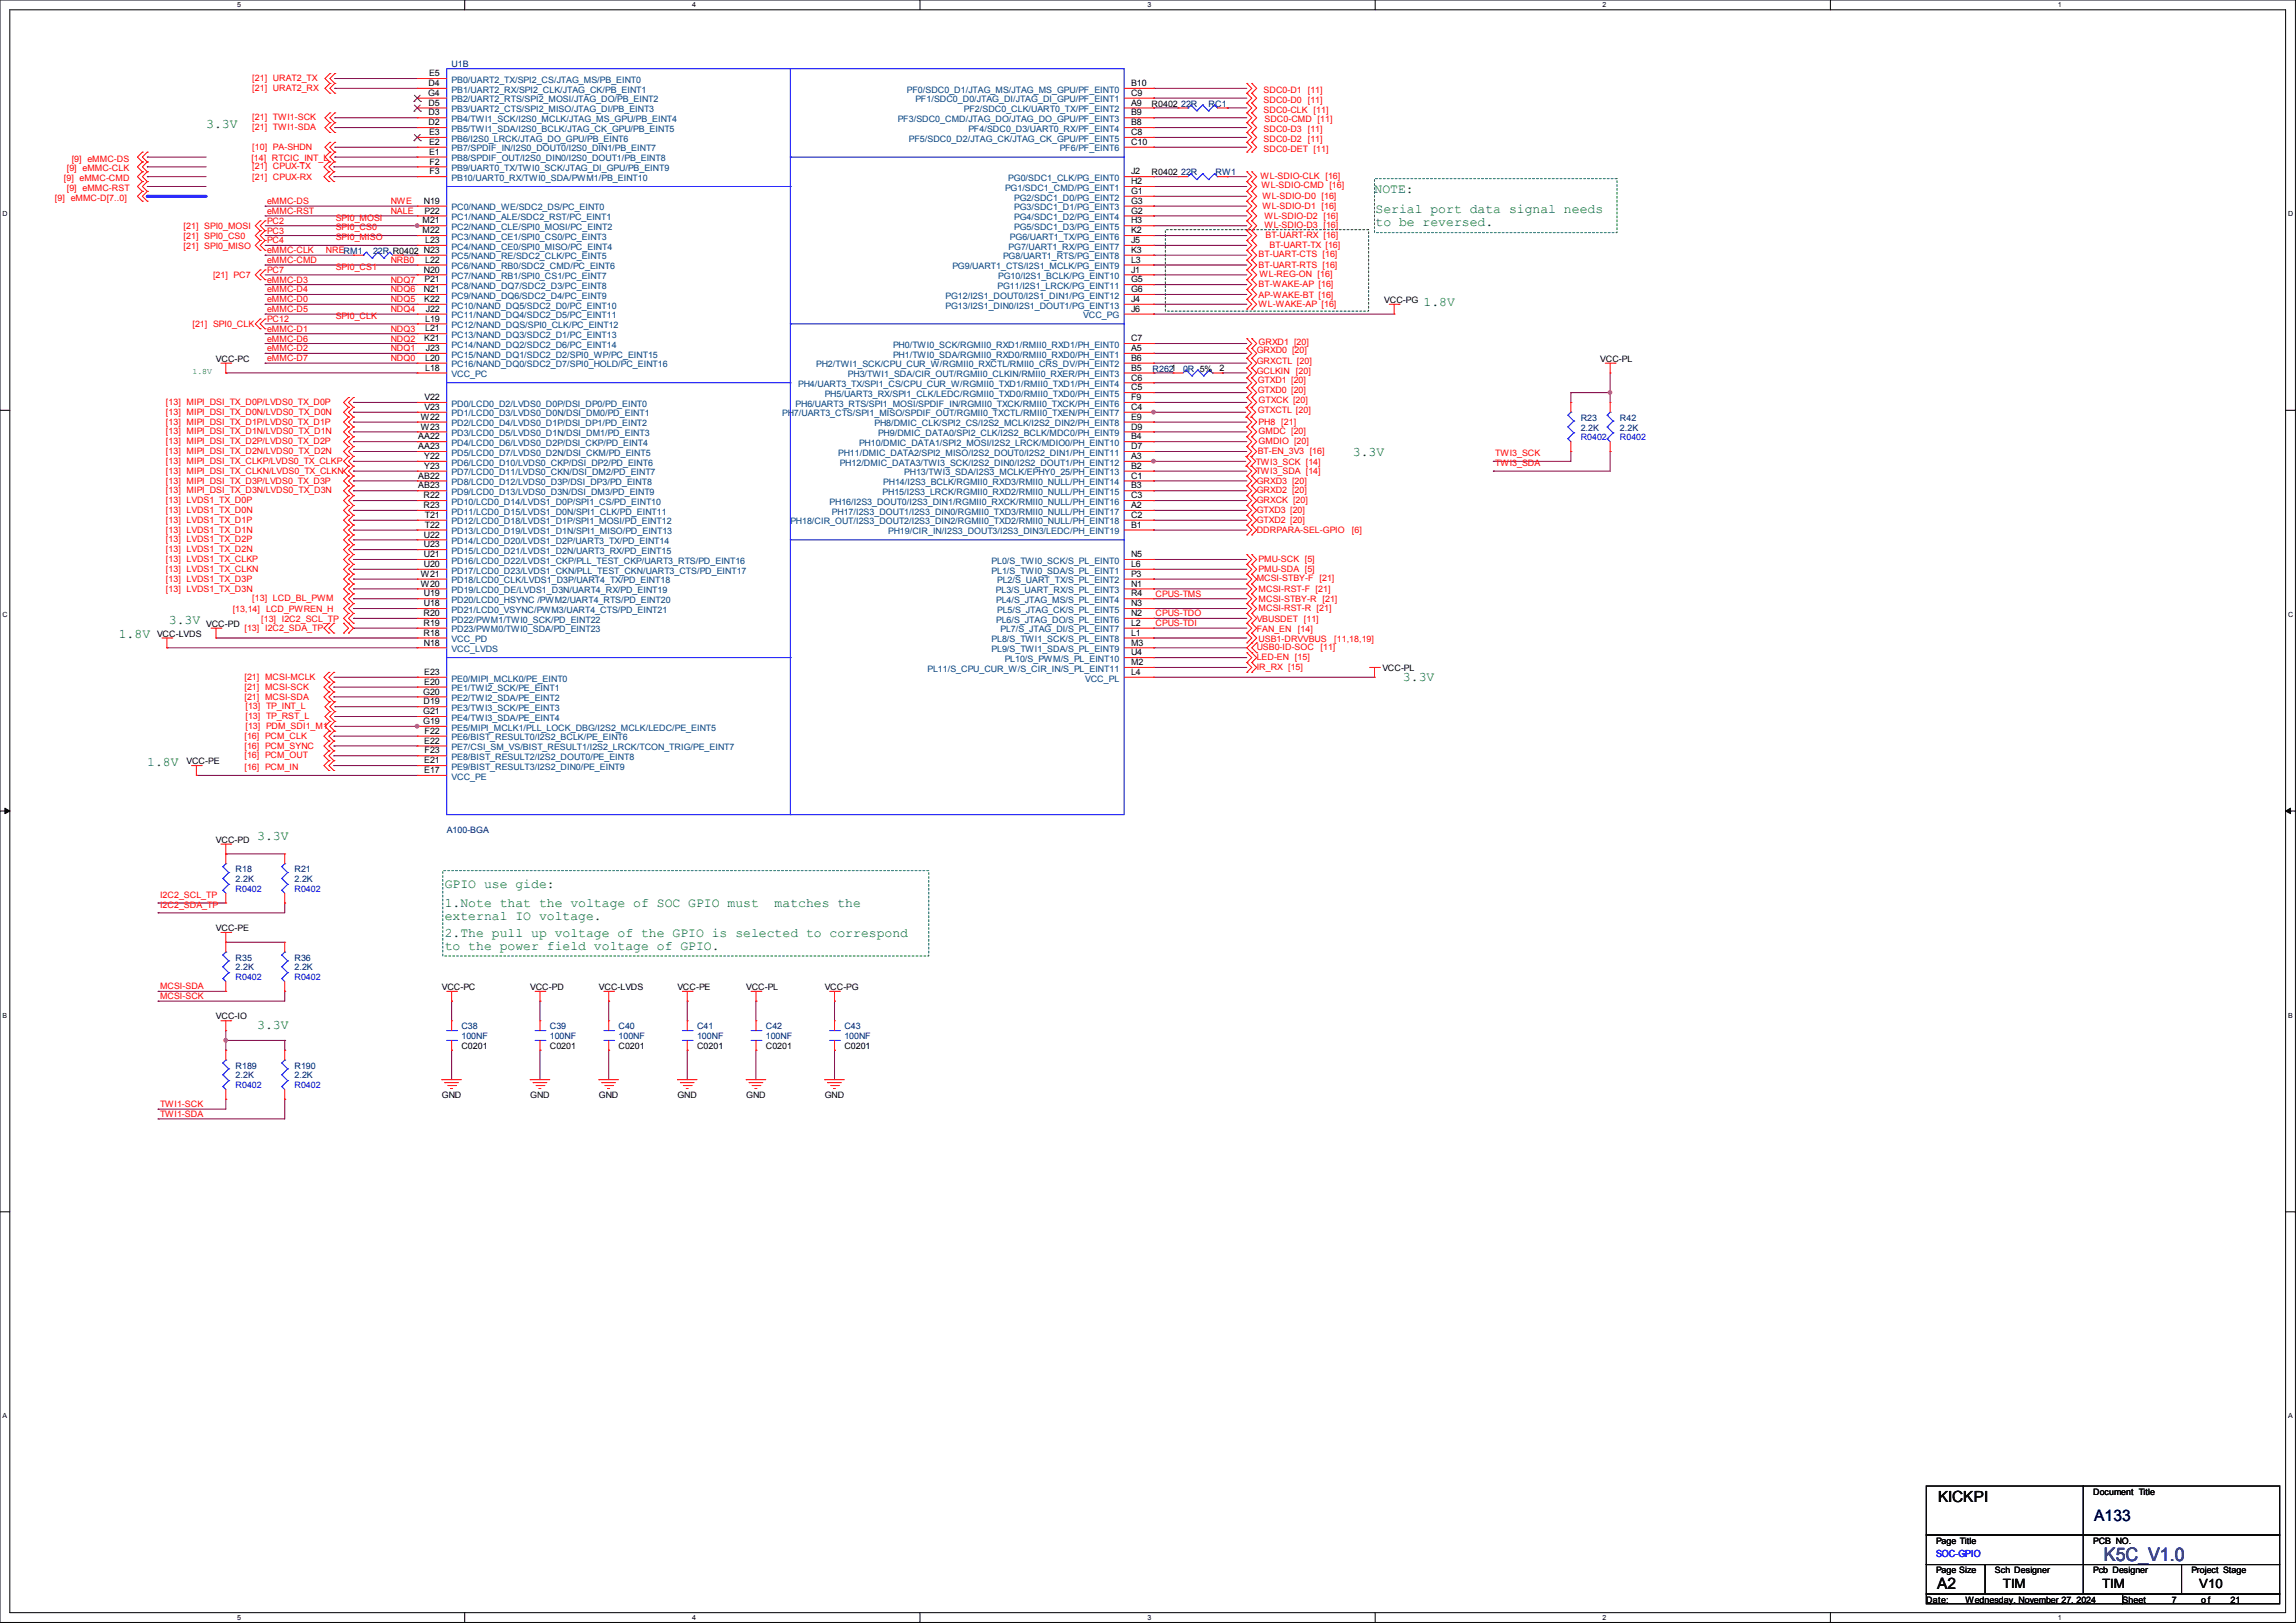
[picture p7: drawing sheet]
<svg xmlns="http://www.w3.org/2000/svg" width="297mm" height="210mm" viewBox="0 0 297 210" stroke-linecap="round" stroke-linejoin="round" font-family="sans-serif">
<defs><g id="words">
<text font-size="2.4" fill="#0000a0" x="272.2" y="202">K5C_V1.0</text>
<g font-size="2">
<text x="250.7" y="194.4">KICKPI</text>
<text x="250.6" y="205.6">A2</text>
</g>
<text font-size="2" fill="#000080" x="270.9" y="196.8">A133</text>
<g font-size="1.7" fill="#008000">
<text x="26.7" y="16.6">3.3V</text>
<text x="177.8" y="24.9">NOTE:</text>
<text x="177.9" y="27.6">Serial port data signal needs</text>
<text x="177.9" y="29.3">to be reversed.</text>
<text x="184.1" y="39.5">1.8V</text>
<text x="175" y="59">3.3V</text>
<text x="15.4" y="82.6">1.8V</text>
<text x="21.8" y="80.7">3.3V</text>
<text x="181.5" y="88.1">3.3V</text>
<text x="19" y="99.1">1.8V</text>
<text x="33.3" y="108.6">3.3V</text>
<text x="57.5" y="117.4">1.Note that the voltage of SOC GPIO must</text>
<text x="57.5" y="119.1">external IO voltage.</text>
<text x="57.5" y="114.9">GPIO use gide:</text>
<text x="100.2" y="117.4">matches the</text>
<text x="57.5" y="121.2">2.The pull up voltage of the GPIO is selected to correspond</text>
<text x="57.5" y="122.9">to the power field voltage of GPIO.</text>
<text x="33.3" y="133.1">3.3V</text>
</g>
<g font-size="1.7">
<text x="259.1" y="205.4">TIM</text>
<text x="271.9" y="205.4">TIM</text>
<text x="284.5" y="205.4">V10</text>
</g>
<text font-size="1.3" fill="#00f" x="250.4" y="201.5">SOC-GPIO</text>
<g font-size="1.1" fill="#f00">
<text x="32.6" y="10.5">[21] URAT2_TX</text>
<text x="32.6" y="11.8">[21] URAT2_RX</text>
<text x="32.6" y="15.6">[21] TWI1-SCK</text>
<text x="32.6" y="16.8">[21] TWI1-SDA</text>
<text x="163.4" y="14.6">SDC0-CLK [11]</text>
<text x="163.4" y="12">SDC0-D1 [11]</text>
<text x="163.4" y="17.1">SDC0-D3 [11]</text>
<text x="163.4" y="13.3">SDC0-D0 [11]</text>
<text x="163.6" y="15.8">SDC0-CMD [11]</text>
<text x="8.3" y="23.5">[9] eMMC-CMD</text>
<text x="8.6" y="22.2">[9] eMMC-CLK</text>
<text x="9.3" y="20.9">[9] eMMC-DS</text>
<text x="32.5" y="20.8">[14] RTCIC_INT_L</text>
<text x="32.6" y="23.3">[21] CPUX-RX</text>
<text x="32.6" y="21.9">[21] CPUX-TX</text>
<text x="32.6" y="19.4">[10] PA-SHDN</text>
<text x="163.1" y="23.2">WL-SDIO-CLK [16]</text>
<text x="163.4" y="19.6">SDC0-DET [11]</text>
<text x="163.4" y="18.4">SDC0-D2 [11]</text>
<text x="7.1" y="26">[9] eMMC-D[7..0]</text>
<text x="8.6" y="24.7">[9] eMMC-RST</text>
<text x="23.7" y="29.7">[21] SPI0_MOSI</text>
<text x="34.5" y="27.7">eMMC-RST</text>
<text x="34.5" y="26.4">eMMC-DS</text>
<text x="34.5" y="29">PC2</text>
<text x="43.4" y="28.5">SPI0_MOSI</text>
<text x="43.4" y="29.8">SPI0_CS0</text>
<text x="50.5" y="27.7">NALE</text>
<text x="50.5" y="26.4">NWE</text>
<text x="163.2" y="24.3">WL-SDIO-CMD [16]</text>
<text x="163.3" y="25.7">WL-SDIO-D0 [16]</text>
<text x="163.3" y="27">WL-SDIO-D1 [16]</text>
<text x="163.6" y="29.5">WL-SDIO-D3 [16]</text>
<text x="163.6" y="28.3">WL-SDIO-D2 [16]</text>
<text x="23.7" y="30.9">[21] SPI0_CS0</text>
<text x="23.7" y="32.2">[21] SPI0_MISO</text>
<text x="34.5" y="32.8">eMMC-CLK</text>
<text x="34.5" y="34">eMMC-CMD</text>
<text x="34.5" y="30.2">PC3</text>
<text x="34.5" y="31.5">PC4</text>
<text x="34.5" y="35.3">PC7</text>
<text x="42.2" y="32.8">NRERM1</text>
<text x="43.4" y="31.1">SPI0_MISO</text>
<text x="43.4" y="34.9">SPI0_CS1</text>
<text x="50.5" y="34">NRB0</text>
<text x="162.8" y="33.2">BT-UART-CTS [16]</text>
<text x="162.8" y="34.6">BT-UART-RTS [16]</text>
<text x="162.9" y="35.9">WL-REG-ON [16]</text>
<text x="163.7" y="30.8">BT-UART-RX [16]</text>
<text x="164.2" y="32.1">BT-UART-TX [16]</text>
<text x="27.6" y="36">[21] PC7</text>
<text x="34.5" y="36.6">eMMC-D3</text>
<text x="34.5" y="37.8">eMMC-D4</text>
<text x="34.5" y="40.4">eMMC-D5</text>
<text x="34.5" y="39.1">eMMC-D0</text>
<text x="34.5" y="41.7">PC12</text>
<text x="43.4" y="41.2">SPI0_CLK</text>
<text x="50.5" y="36.6">NDQ7</text>
<text x="50.5" y="37.8">NDQ6</text>
<text x="50.5" y="40.4">NDQ4</text>
<text x="50.5" y="39.1">NDQ5</text>
<text x="162.8" y="39.7">WL-WAKE-AP [16]</text>
<text x="162.8" y="38.6">AP-WAKE-BT [16]</text>
<text x="162.8" y="37.2">BT-WAKE-AP [16]</text>
<text x="24.9" y="42.2">[21] SPI0_CLK</text>
<text x="34.5" y="42.9">eMMC-D1</text>
<text x="34.5" y="44.2">eMMC-D6</text>
<text x="34.5" y="45.5">eMMC-D2</text>
<text x="34.5" y="46.7">eMMC-D7</text>
<text x="50.5" y="42.9">NDQ3</text>
<text x="50.5" y="44.2">NDQ2</text>
<text x="50.5" y="45.5">NDQ1</text>
<text x="50.5" y="46.7">NDQ0</text>
<text x="162.6" y="45.7">GRXD0 [20]</text>
<text x="162.6" y="47.1">GRXCTL [20]</text>
<text x="162.8" y="44.7">GRXD1 [20]</text>
<text x="21.5" y="52.4">[13] MIPI_DSI_TX_D0P/LVDS0_TX_D0P</text>
<text x="21.5" y="53.7">[13] MIPI_DSI_TX_D0N/LVDS0_TX_D0N</text>
<text x="162.6" y="48.3">GCLKIN [20]</text>
<text x="162.7" y="49.6">GTXD1 [20]</text>
<text x="162.7" y="50.9">GTXD0 [20]</text>
<text x="162.7" y="53.4">GTXCTL [20]</text>
<text x="162.8" y="52.2">GTXCK [20]</text>
<text x="21.5" y="54.9">[13] MIPI_DSI_TX_D1P/LVDS0_TX_D1P</text>
<text x="21.5" y="56.2">[13] MIPI_DSI_TX_D1N/LVDS0_TX_D1N</text>
<text x="21.5" y="57.5">[13] MIPI_DSI_TX_D2P/LVDS0_TX_D2P</text>
<text x="21.5" y="58.8">[13] MIPI_DSI_TX_D2N/LVDS0_TX_D2N</text>
<text x="162.7" y="58.8">BT-EN_3V3 [16]</text>
<text x="162.8" y="56.2">GMDC [20]</text>
<text x="162.8" y="57.5">GMDIO [20]</text>
<text x="162.8" y="54.9">PH8 [21]</text>
<text x="193.4" y="59">TWI3_SCK</text>
<text x="21.5" y="60">[13] MIPI_DSI_TX_CLKP/LVDS0_TX_CLKP</text>
<text x="21.5" y="63.8">[13] MIPI_DSI_TX_D3N/LVDS0_TX_D3N</text>
<text x="21.5" y="61.3">[13] MIPI_DSI_TX_CLKN/LVDS0_TX_CLKN</text>
<text x="21.5" y="62.6">[13] MIPI_DSI_TX_D3P/LVDS0_TX_D3P</text>
<text x="21.5" y="65.1">[13] LVDS1_TX_D0P</text>
<text x="162.4" y="60.2">TWI3_SCK [14]</text>
<text x="162.4" y="61.3">TWI3_SDA [14]</text>
<text x="162.6" y="62.6">GRXD3 [20]</text>
<text x="162.6" y="63.8">GRXD2 [20]</text>
<text x="162.6" y="65.1">GRXCK [20]</text>
<text x="193.4" y="60.3">TWI3_SDA</text>
<text x="21.5" y="67.6">[13] LVDS1_TX_D1P</text>
<text x="21.5" y="68.9">[13] LVDS1_TX_D1N</text>
<text x="21.5" y="66.4">[13] LVDS1_TX_D0N</text>
<text x="21.5" y="70.2">[13] LVDS1_TX_D2P</text>
<text x="21.5" y="71.5">[13] LVDS1_TX_D2N</text>
<text x="162.6" y="66.4">GTXD3 [20]</text>
<text x="162.6" y="67.6">GTXD2 [20]</text>
<text x="162.6" y="68.9">DDRPARA-SEL-GPIO</text>
<text x="174.9" y="68.9">[6]</text>
<text x="21.5" y="72.7">[13] LVDS1_TX_CLKP</text>
<text x="21.5" y="76.5">[13] LVDS1_TX_D3N</text>
<text x="21.5" y="74">[13] LVDS1_TX_CLKN</text>
<text x="21.5" y="75.3">[13] LVDS1_TX_D3P</text>
<text x="32.6" y="77.8">[13] LCD_BL_PWM</text>
<text x="149.5" y="77.2">CPUS-TMS</text>
<text x="162.6" y="75.1">MCSI-STBY-F [21]</text>
<text x="162.8" y="72.7">PMU-SCK [5]</text>
<text x="162.8" y="74">PMU-SDA [5]</text>
<text x="162.8" y="77.9">MCSI-STBY-R [21]</text>
<text x="162.8" y="76.5">MCSI-RST-F [21]</text>
<text x="30.1" y="79.2">[13,14] LCD_PWREN_H</text>
<text x="31.6" y="81.6">[13] I2C2_SDA_TP</text>
<text x="33.8" y="80.5">[13] I2C2_SCL_TP</text>
<text x="149.5" y="79.8">CPUS-TDO</text>
<text x="149.5" y="81">CPUS-TDI</text>
<text x="162.6" y="80.5">VBUSDET [11]</text>
<text x="162.6" y="81.7">FAN_EN</text>
<text x="162.8" y="79.1">MCSI-RST-R [21]</text>
<text x="162.8" y="83">USB1-DRVVBUS</text>
<text x="167.9" y="81.7">[14]</text>
<text x="172.6" y="83">[11,18,19]</text>
<text x="31.6" y="89.2">[21] MCSI-SCK</text>
<text x="31.6" y="88">[21] MCSI-MCLK</text>
<text x="162.6" y="85.4">LED-EN [15]</text>
<text x="162.6" y="86.7">IR_RX [15]</text>
<text x="162.6" y="84.2">USB0-ID-SOC</text>
<text x="170.8" y="84.2">[11]</text>
<text x="31.6" y="90.5">[21] MCSI-SDA</text>
<text x="31.6" y="95.6">[16] PCM_CLK</text>
<text x="31.7" y="94.3">[13] PDM_SDI1_M1</text>
<text x="31.7" y="91.8">[13] TP_INT_L</text>
<text x="31.7" y="93">[13] TP_RST_L</text>
<text x="31.6" y="99.7">[16] PCM_IN</text>
<text x="31.6" y="96.9">[16] PCM_SYNC</text>
<text x="31.6" y="98.1">[16] PCM_OUT</text>
<text x="20.7" y="116.2">I2C2_SCL_TP</text>
<text x="20.7" y="117.4">I2C2_SDA_TP</text>
<text x="20.7" y="128">MCSI-SDA</text>
<text x="20.7" y="129.3">MCSI-SCK</text>
<text x="20.7" y="143.3">TWI1-SCK</text>
<text x="20.7" y="144.5">TWI1-SDA</text>
</g>
<g font-size="1.1">
<text x="55.4" y="11.1">D4</text>
<text x="55.5" y="9.9">E5</text>
<text x="146.3" y="11.1">B10</text>
<text x="55.4" y="12.4">G4</text>
<text x="55.4" y="13.7">D5</text>
<text x="55.4" y="14.9">D3</text>
<text x="55.4" y="16.2">D2</text>
<text x="55.5" y="17.5">E3</text>
<text x="146.3" y="12.4">C9</text>
<text x="146.3" y="13.7">A9</text>
<text x="146.3" y="14.9">B9</text>
<text x="146.3" y="16.2">B8</text>
<text x="146.3" y="17.5">C8</text>
<text x="149" y="13.8">R0402</text>
<text x="55.5" y="18.8">E2</text>
<text x="55.5" y="20">E1</text>
<text x="55.5" y="21.3">F2</text>
<text x="55.5" y="22.6">F3</text>
<text x="146.3" y="18.8">C10</text>
<text x="146.3" y="22.6">J2</text>
<text x="146.3" y="23.8">H2</text>
<text x="149" y="22.7">R0402</text>
<text x="54.7" y="28.9">M21</text>
<text x="54.8" y="26.4">N19</text>
<text x="54.9" y="27.6">P22</text>
<text x="146.3" y="25.1">G1</text>
<text x="146.3" y="26.4">G3</text>
<text x="146.3" y="27.6">G2</text>
<text x="146.3" y="28.9">H3</text>
<text x="54.7" y="30.2">M22</text>
<text x="54.8" y="35.3">N20</text>
<text x="55" y="31.5">L23</text>
<text x="55" y="34">L22</text>
<text x="146.3" y="30.2">K2</text>
<text x="146.3" y="31.5">J5</text>
<text x="146.3" y="32.7">K3</text>
<text x="146.3" y="34">L3</text>
<text x="146.3" y="35.3">J1</text>
<text x="54.8" y="37.8">N21</text>
<text x="54.9" y="39.1">K22</text>
<text x="54.9" y="36.5">P21</text>
<text x="55" y="41.6">L19</text>
<text x="55.1" y="40.3">J22</text>
<text x="146.3" y="36.5">G5</text>
<text x="146.3" y="37.8">G6</text>
<text x="146.3" y="39.1">J4</text>
<text x="146.3" y="40.3">J6</text>
<text x="179.1" y="39.2">VCC-PG</text>
<text x="27.9" y="46.8">VCC-PC</text>
<text x="54.9" y="44.2">K21</text>
<text x="55" y="42.9">L21</text>
<text x="55" y="46.7">L20</text>
<text x="55" y="48">L18</text>
<text x="55.1" y="45.4">J23</text>
<text x="146.3" y="44.2">C7</text>
<text x="146.3" y="45.4">A5</text>
<text x="146.3" y="46.7">B6</text>
<text x="146.3" y="48">B5</text>
<text x="157.7" y="48">2</text>
<text x="207" y="46.8">VCC-PL</text>
<text x="54.9" y="51.8">V22</text>
<text x="54.9" y="53">V23</text>
<text x="146.3" y="49.2">C6</text>
<text x="146.3" y="50.5">C5</text>
<text x="146.3" y="51.8">F9</text>
<text x="146.3" y="53">C4</text>
<text x="54.1" y="56.9">AA22</text>
<text x="54.1" y="58.1">AA23</text>
<text x="54.4" y="54.3">W22</text>
<text x="54.4" y="55.6">W23</text>
<text x="54.9" y="59.4">Y22</text>
<text x="146.3" y="54.3">E9</text>
<text x="146.3" y="55.6">D9</text>
<text x="146.3" y="56.9">B4</text>
<text x="146.3" y="58.1">D7</text>
<text x="146.3" y="59.4">A3</text>
<text x="54.1" y="61.9">AB22</text>
<text x="54.1" y="63.2">AB23</text>
<text x="54.8" y="64.5">R22</text>
<text x="54.8" y="65.7">R23</text>
<text x="54.9" y="60.7">Y23</text>
<text x="146.3" y="60.7">B2</text>
<text x="146.3" y="61.9">C1</text>
<text x="146.3" y="63.2">B3</text>
<text x="146.3" y="64.5">C3</text>
<text x="146.3" y="65.7">A2</text>
<text x="54.8" y="69.6">U22</text>
<text x="54.8" y="70.8">U23</text>
<text x="54.9" y="67">T21</text>
<text x="54.9" y="68.3">T22</text>
<text x="146.3" y="67">C2</text>
<text x="146.3" y="68.3">B1</text>
<text x="54.4" y="74.6">W21</text>
<text x="54.4" y="75.9">W20</text>
<text x="54.8" y="72.1">U21</text>
<text x="54.8" y="73.4">U20</text>
<text x="54.8" y="77.2">U19</text>
<text x="146.3" y="72.1">N5</text>
<text x="146.3" y="73.4">L6</text>
<text x="146.3" y="74.6">P3</text>
<text x="146.3" y="75.9">N1</text>
<text x="146.3" y="77.2">R4</text>
<text x="20.3" y="82.4">VCC-LVDS</text>
<text x="26.7" y="81.1">VCC-PD</text>
<text x="54.8" y="79.7">R20</text>
<text x="54.8" y="81">R19</text>
<text x="54.8" y="82.3">R18</text>
<text x="54.8" y="78.4">U18</text>
<text x="54.8" y="83.5">N18</text>
<text x="146.3" y="78.4">N3</text>
<text x="146.3" y="79.7">N2</text>
<text x="146.3" y="81">L2</text>
<text x="146.3" y="82.3">L1</text>
<text x="146.3" y="83.5">M3</text>
<text x="54.7" y="89.9">G20</text>
<text x="54.9" y="87.3">E23</text>
<text x="54.9" y="88.6">E20</text>
<text x="146.3" y="84.8">U4</text>
<text x="146.3" y="86.1">M2</text>
<text x="146.3" y="87.3">L4</text>
<text x="178.8" y="86.8">VCC-PL</text>
<text x="54.7" y="92.4">G21</text>
<text x="54.7" y="93.7">G19</text>
<text x="54.8" y="91.1">D19</text>
<text x="54.9" y="95">F22</text>
<text x="24.1" y="98.9">VCC-PE</text>
<text x="54.9" y="96.2">E22</text>
<text x="54.9" y="98.8">E21</text>
<text x="54.9" y="100">E17</text>
<text x="54.9" y="97.5">F23</text>
<text x="27.9" y="109.1">VCC-PD</text>
<text x="27.9" y="120.5">VCC-PE</text>
<text x="27.9" y="131.9">VCC-IO</text>
<text x="57.1" y="128.1">VCC-PC</text>
<text x="68.6" y="128.1">VCC-PD</text>
<text x="77.5" y="128.1">VCC-LVDS</text>
<text x="87.6" y="128.1">VCC-PE</text>
<text x="96.5" y="128.1">VCC-PL</text>
<text x="106.7" y="128.1">VCC-PG</text>
<text x="59.7" y="135.7">C0201</text>
<text x="71.1" y="135.7">C0201</text>
<text x="80" y="135.7">C0201</text>
<text x="90.2" y="135.7">C0201</text>
<text x="99.1" y="135.7">C0201</text>
<text x="109.2" y="135.7">C0201</text>
<text x="57.1" y="142.1">GND</text>
<text x="68.6" y="142.1">GND</text>
<text x="77.5" y="142.1">GND</text>
<text x="87.6" y="142.1">GND</text>
<text x="96.5" y="142.1">GND</text>
<text x="106.7" y="142.1">GND</text>
<text x="270.8" y="193.4">Document Title</text>
<text x="250.4" y="199.7">Page Title</text>
<text x="250.4" y="203.5">Page Size</text>
<text x="258.1" y="203.5">Sch Designer</text>
<text x="270.8" y="199.7">PCB NO.</text>
<text x="270.8" y="203.5">Pcb Designer</text>
<text x="283.5" y="203.5">Project Stage</text>
<text x="249.2" y="207.3">Date:</text>
<text x="254.3" y="207.3">Wednesday, November 27, 2024</text>
<text x="274.6" y="207.3">Sheet</text>
<text x="280.9" y="207.3">7</text>
<text x="284.7" y="207.3">o f</text>
<text x="288.5" y="207.3">21</text>
</g>
<g font-size="1.1" fill="#000080">
<text x="58.4" y="8.7">U1B</text>
<text x="152.8" y="13.8">22R</text>
<text x="156.3" y="13.8">RC1</text>
<text x="152.8" y="22.7">22R</text>
<text x="157.2" y="22.7">RW1</text>
<text x="48.3" y="32.9">22R R0402 N23</text>
<text x="149.1" y="48.1">R2621</text>
<text x="153" y="48.1">0R 5%</text>
<text x="204.5" y="54.4">R23</text>
<text x="204.5" y="55.7">2.2K</text>
<text x="209.5" y="54.4">R42</text>
<text x="209.5" y="55.7">2.2K</text>
<text x="57.8" y="107.8">A100-BGA</text>
<text x="30.5" y="112.9">R18</text>
<text x="38.1" y="112.9">R21</text>
<text x="30.5" y="114.1">2.2K</text>
<text x="38.1" y="114.1">2.2K</text>
<text x="30.5" y="124.3">R35</text>
<text x="30.5" y="125.6">2.2K</text>
<text x="38.1" y="124.3">R36</text>
<text x="38.1" y="125.6">2.2K</text>
<text x="59.7" y="133.2">C38</text>
<text x="59.7" y="134.5">100NF</text>
<text x="71.1" y="133.2">C39</text>
<text x="71.1" y="134.5">100NF</text>
<text x="80" y="133.2">C40</text>
<text x="80" y="134.5">100NF</text>
<text x="90.2" y="133.2">C41</text>
<text x="90.2" y="134.5">100NF</text>
<text x="99.1" y="133.2">C42</text>
<text x="99.1" y="134.5">100NF</text>
<text x="109.2" y="133.2">C43</text>
<text x="109.2" y="134.5">100NF</text>
<text x="30.5" y="138.3">R189</text>
<text x="30.5" y="139.5">2.2K</text>
<text x="38.1" y="138.3">R190</text>
<text x="38.1" y="139.5">2.2K</text>
</g>
<g font-size="1.1" fill="#004080">
<text x="58.4" y="10.7">PB0/UART2_TX/SPI2_CS/JTAG_MS/PB_EINT0</text>
<text x="58.4" y="12">PB1/UART2_RX/SPI2_CLK/JTAG_CK/PB_EINT1</text>
<text x="117.3" y="12">PF0/SDC0_D1/JTAG_MS/JTAG_MS_GPU/PF_EINT0</text>
<text x="58.4" y="13.3">PB2/UART2_RTS/SPI2_MOSI/JTAG_DO/PB_EINT2</text>
<text x="58.4" y="14.5">PB3/UART2_CTS/SPI2_MISO/JTAG_DI/PB_EINT3</text>
<text x="58.4" y="15.8">PB4/TWI1_SCK/I2S0_MCLK/JTAG_MS_GPU/PB_EINT4</text>
<text x="58.4" y="17.1">PB5/TWI1_SDA/I2S0_BCLK/JTAG_CK_GPU/PB_EINT5</text>
<text x="116.1" y="15.8">PF3/SDC0_CMD/JTAG_DO/JTAG_DO_GPU/PF_EINT3</text>
<text x="118.4" y="13.3">PF1/SDC0_D0/JTAG_DI/JTAG_DI_GPU/PF_EINT1</text>
<text x="124.7" y="14.5">PF2/SDC0_CLK/UART0_TX/PF_EINT2</text>
<text x="125.3" y="17.1">PF4/SDC0_D3/UART0_RX/PF_EINT4</text>
<text x="58.4" y="18.3">PB6/I2S0_LRCK/JTAG_DO_GPU/PB_EINT6</text>
<text x="58.4" y="19.6">PB7/SPDIF_IN/I2S0_DOUT0/I2S0_DIN1/PB_EINT7</text>
<text x="58.4" y="20.9">PB8/SPDIF_OUT/I2S0_DIN0/I2S0_DOUT1/PB_EINT8</text>
<text x="58.4" y="22.1">PB9/UART0_TX/TWI0_SCK/JTAG_DI_GPU/PB_EINT9</text>
<text x="58.4" y="23.4">PB10/UART0_RX/TWI0_SDA/PWM1/PB_EINT10</text>
<text x="117.6" y="18.3">PF5/SDC0_D2/JTAG_CK/JTAG_CK_GPU/PF_EINT5</text>
<text x="130.4" y="23.4">PG0/SDC1_CLK/PG_EINT0</text>
<text x="137.1" y="19.6">PF6/PF_EINT6</text>
<text x="58.4" y="27.2">PC0/NAND_WE/SDC2_DS/PC_EINT0</text>
<text x="58.4" y="28.5">PC1/NAND_ALE/SDC2_RST/PC_EINT1</text>
<text x="58.4" y="29.8">PC2/NAND_CLE/SPI0_MOSI/PC_EINT2</text>
<text x="130" y="24.7">PG1/SDC1_CMD/PG_EINT1</text>
<text x="131.2" y="26">PG2/SDC1_D0/PG_EINT2</text>
<text x="131.2" y="27.2">PG3/SDC1_D1/PG_EINT3</text>
<text x="131.2" y="28.5">PG4/SDC1_D2/PG_EINT4</text>
<text x="131.2" y="29.8">PG5/SDC1_D3/PG_EINT5</text>
<text x="58.4" y="31">PC3/NAND_CE1/SPI0_CS0/PC_EINT3</text>
<text x="58.4" y="32.3">PC4/NAND_CE0/SPI0_MISO/PC_EINT4</text>
<text x="58.4" y="33.6">PC5/NAND_RE/SDC2_CLK/PC_EINT5</text>
<text x="58.4" y="34.8">PC6/NAND_RB0/SDC2_CMD/PC_EINT6</text>
<text x="123.2" y="34.8">PG9/UART1_CTS/I2S1_MCLK/PG_EINT9</text>
<text x="129.8" y="33.6">PG8/UART1_RTS/PG_EINT8</text>
<text x="130.5" y="32.3">PG7/UART1_RX/PG_EINT7</text>
<text x="130.6" y="31">PG6/UART1_TX/PG_EINT6</text>
<text x="58.4" y="36.1">PC7/NAND_RB1/SPI0_CS1/PC_EINT7</text>
<text x="58.4" y="37.4">PC8/NAND_DQ7/SDC2_D3/PC_EINT8</text>
<text x="58.4" y="38.7">PC9/NAND_DQ6/SDC2_D4/PC_EINT9</text>
<text x="58.4" y="39.9">PC10/NAND_DQ5/SDC2_D0/PC_EINT10</text>
<text x="58.4" y="41.2">PC11/NAND_DQ4/SDC2_D5/PC_EINT11</text>
<text x="122.3" y="38.7">PG12/I2S1_DOUT0/I2S1_DIN1/PG_EINT12</text>
<text x="122.3" y="39.9">PG13/I2S1_DIN0/I2S1_DOUT1/PG_EINT13</text>
<text x="129" y="37.4">PG11/I2S1_LRCK/PG_EINT11</text>
<text x="129.1" y="36.1">PG10/I2S1_BCLK/PG_EINT10</text>
<text x="140.1" y="41.2">VCC_PG</text>
<text x="58.4" y="42.5">PC12/NAND_DQS/SPI0_CLK/PC_EINT12</text>
<text x="58.4" y="43.7">PC13/NAND_DQ3/SDC2_D1/PC_EINT13</text>
<text x="58.4" y="45">PC14/NAND_DQ2/SDC2_D6/PC_EINT14</text>
<text x="58.4" y="46.3">PC15/NAND_DQ1/SDC2_D2/SPI0_WP/PC_EINT15</text>
<text x="58.4" y="47.5">PC16/NAND_DQ0/SDC2_D7/SPI0_HOLD/PC_EINT16</text>
<text x="105.6" y="47.5">PH2/TWI1_SCK/CPU_CUR_W/RGMII0_RXCTL/RMII0_CRS_DV/PH_EINT2</text>
<text x="115.5" y="45">PH0/TWI0_SCK/RGMII0_RXD1/RMII0_RXD1/PH_EINT0</text>
<text x="115.5" y="46.3">PH1/TWI0_SDA/RGMII0_RXD0/RMII0_RXD0/PH_EINT1</text>
<text x="58.4" y="48.8">VCC_PC</text>
<text x="58.4" y="52.6">PD0/LCD0_D2/LVDS0_D0P/DSI_DP0/PD_EINT0</text>
<text x="58.4" y="53.9">PD1/LCD0_D3/LVDS0_D0N/DSI_DM0/PD_EINT1</text>
<text x="101.2" y="53.9">PH7/UART3_CTS/SPI1_MISO/SPDIF_OUT/RGMII0_TXCTL/RMII0_TXEN/PH_EINT7</text>
<text x="102.9" y="52.6">PH6/UART3_RTS/SPI1_MOSI/SPDIF_IN/RGMII0_TXCK/RMII0_TXCK/PH_EINT6</text>
<text x="103.3" y="50.1">PH4/UART3_TX/SPI1_CS/CPU_CUR_W/RGMII0_TXD1/RMII0_TXD1/PH_EINT4</text>
<text x="106.7" y="51.4">PH5/UART3_RX/SPI1_CLK/LEDC/RGMII0_TXD0/RMII0_TXD0/PH_EINT5</text>
<text x="109.7" y="48.8">PH3/TWI1_SDA/CIR_OUT/RGMII0_CLKIN/RMII0_RXER/PH_EINT3</text>
<text x="58.4" y="55.2">PD2/LCD0_D4/LVDS0_D1P/DSI_DP1/PD_EINT2</text>
<text x="58.4" y="56.4">PD3/LCD0_D5/LVDS0_D1N/DSI_DM1/PD_EINT3</text>
<text x="58.4" y="57.7">PD4/LCD0_D6/LVDS0_D2P/DSI_CKP/PD_EINT4</text>
<text x="58.4" y="59">PD5/LCD0_D7/LVDS0_D2N/DSI_CKM/PD_EINT5</text>
<text x="108.4" y="59">PH11/DMIC_DATA2/SPI2_MISO/I2S2_DOUT0/I2S2_DIN1/PH_EINT11</text>
<text x="111.1" y="57.7">PH10/DMIC_DATA1/SPI2_MOSI/I2S2_LRCK/MDIO0/PH_EINT10</text>
<text x="113.1" y="55.2">PH8/DMIC_CLK/SPI2_CS/I2S2_MCLK/I2S2_DIN2/PH_EINT8</text>
<text x="113.6" y="56.4">PH9/DMIC_DATA0/SPI2_CLK/I2S2_BCLK/MDC0/PH_EINT9</text>
<text x="58.4" y="60.2">PD6/LCD0_D10/LVDS0_CKP/DSI_DP2/PD_EINT6</text>
<text x="58.4" y="61.5">PD7/LCD0_D11/LVDS0_CKN/DSI_DM2/PD_EINT7</text>
<text x="58.4" y="62.8">PD8/LCD0_D12/LVDS0_D3P/DSI_DP3/PD_EINT8</text>
<text x="58.4" y="64.1">PD9/LCD0_D13/LVDS0_D3N/DSI_DM3/PD_EINT9</text>
<text x="58.4" y="65.3">PD10/LCD0_D14/LVDS1_D0P/SPI1_CS/PD_EINT10</text>
<text x="107.3" y="65.3">PH16/I2S3_DOUT0/I2S3_DIN1/RGMII0_RXCK/RMII0_NULL/PH_EINT16</text>
<text x="108.6" y="60.2">PH12/DMIC_DATA3/TWI3_SCK/I2S2_DIN0/I2S2_DOUT1/PH_EINT12</text>
<text x="114.2" y="64.1">PH15/I2S3_LRCK/RGMII0_RXD2/RMII0_NULL/PH_EINT15</text>
<text x="114.3" y="62.8">PH14/I2S3_BCLK/RGMII0_RXD3/RMII0_NULL/PH_EINT14</text>
<text x="117" y="61.5">PH13/TWI3_SDA/I2S3_MCLK/EPHY0_25/PH_EINT13</text>
<text x="58.4" y="66.6">PD11/LCD0_D15/LVDS1_D0N/SPI1_CLK/PD_EINT11</text>
<text x="58.4" y="67.9">PD12/LCD0_D18/LVDS1_D1P/SPI1_MOSI/PD_EINT12</text>
<text x="58.4" y="69.1">PD13/LCD0_D19/LVDS1_D1N/SPI1_MISO/PD_EINT13</text>
<text x="58.4" y="70.4">PD14/LCD0_D20/LVDS1_D2P/UART3_TX/PD_EINT14</text>
<text x="58.4" y="71.7">PD15/LCD0_D21/LVDS1_D2N/UART3_RX/PD_EINT15</text>
<text x="102.2" y="67.9">PH18/CIR_OUT/I2S3_DOUT2/I2S3_DIN2/RGMII0_TXD2/RMII0_NULL/PH_EINT18</text>
<text x="107.6" y="66.6">PH17/I2S3_DOUT1/I2S3_DIN0/RGMII0_TXD3/RMII0_NULL/PH_EINT17</text>
<text x="114.9" y="69.1">PH19/CIR_IN/I2S3_DOUT3/I2S3_DIN3/LEDC/PH_EINT19</text>
<text x="58.4" y="72.9">PD16/LCD0_D22/LVDS1_CKP/PLL_TEST_CKP/UART3_RTS/PD_EINT16</text>
<text x="58.4" y="74.2">PD17/LCD0_D23/LVDS1_CKN/PLL_TEST_CKN/UART3_CTS/PD_EINT17</text>
<text x="58.4" y="75.5">PD18/LCD0_CLK/LVDS1_D3P/UART4_TX/PD_EINT18</text>
<text x="58.4" y="76.8">PD19/LCD0_DE/LVDS1_D3N/UART4_RX/PD_EINT19</text>
<text x="128.3" y="72.9">PL0/S_TWI0_SCK/S_PL_EINT0</text>
<text x="128.3" y="74.2">PL1/S_TWI0_SDA/S_PL_EINT1</text>
<text x="128.8" y="76.8">PL3/S_UART_RX/S_PL_EINT3</text>
<text x="129" y="75.5">PL2/S_UART_TX/S_PL_EINT2</text>
<text x="58.4" y="78">PD20/LCD0_HSYNC /PWM2/UART4_RTS/PD_EINT20</text>
<text x="58.4" y="79.3">PD21/LCD0_VSYNC/PWM3/UART4_CTS/PD_EINT21</text>
<text x="58.4" y="80.6">PD22/PWM1/TWI0_SCK/PD_EINT22</text>
<text x="58.4" y="81.8">PD23/PWM0/TWI0_SDA/PD_EINT23</text>
<text x="58.4" y="83.1">VCC_PD</text>
<text x="128.3" y="83.1">PL8/S_TWI1_SCK/S_PL_EINT8</text>
<text x="128.9" y="78">PL4/S_JTAG_MS/S_PL_EINT4</text>
<text x="128.9" y="80.6">PL6/S_JTAG_DO/S_PL_EINT6</text>
<text x="129" y="79.3">PL5/S_JTAG_CK/S_PL_EINT5</text>
<text x="129.4" y="81.8">PL7/S_JTAG_DI/S_PL_EINT7</text>
<text x="58.4" y="84.4">VCC_LVDS</text>
<text x="58.4" y="88.2">PE0/MIPI_MCLK0/PE_EINT0</text>
<text x="58.4" y="89.5">PE1/TWI2_SCK/PE_EINT1</text>
<text x="120" y="86.9">PL11/S_CPU_CUR_W/S_CIR_IN/S_PL_EINT11</text>
<text x="128.3" y="84.4">PL9/S_TWI1_SDA/S_PL_EINT9</text>
<text x="130" y="85.6">PL10/S_PWM/S_PL_EINT10</text>
<text x="140.4" y="88.2">VCC_PL</text>
<text x="58.4" y="90.7">PE2/TWI2_SDA/PE_EINT2</text>
<text x="58.4" y="92">PE3/TWI3_SCK/PE_EINT3</text>
<text x="58.4" y="93.3">PE4/TWI3_SDA/PE_EINT4</text>
<text x="58.4" y="94.5">PE5/MIPI_MCLK1/PLL_LOCK_DBG/I2S2_MCLK/LEDC/PE_EINT5</text>
<text x="58.4" y="95.8">PE6/BIST_RESULT0/I2S2_BCLK/PE_EINT6</text>
<text x="58.4" y="97.1">PE7/CSI_SM_VS/BIST_RESULT1/I2S2_LRCK/TCON_TRIG/PE_EINT7</text>
<text x="58.4" y="98.3">PE8/BIST_RESULT2/I2S2_DOUT0/PE_EINT8</text>
<text x="58.4" y="99.6">PE9/BIST_RESULT3/I2S2_DIN0/PE_EINT9</text>
<text x="58.4" y="100.9">VCC_PE</text>
</g>
<text font-size="1.1" fill="#008000" x="24.9" y="48.4">1.8V</text>
<g font-size="1.1" fill="#00f">
<text x="204.5" y="57">R0402</text>
<text x="209.5" y="57">R0402</text>
<text x="30.5" y="115.4">R0402</text>
<text x="38.1" y="115.4">R0402</text>
<text x="30.5" y="126.8">R0402</text>
<text x="38.1" y="126.8">R0402</text>
<text x="30.5" y="140.8">R0402</text>
<text x="38.1" y="140.8">R0402</text>
</g>
<g font-size=".9">
<text x="30.7" y=".9">5</text>
<text x="89.5" y=".9">4</text>
<text x="148.4" y=".9">3</text>
<text x="207.3" y=".9">2</text>
<text x="266.2" y=".9">1</text>
<text x=".3" y="28">D</text>
<text x="296" y="28">D</text>
<text x=".3" y="79.8">C</text>
<text x="296" y="79.8">C</text>
<text x=".3" y="131.7">B</text>
<text x="296" y="131.7">B</text>
<text x=".3" y="183.5">A</text>
<text x="296" y="183.5">A</text>
<text x="30.7" y="209.6">5</text>
<text x="89.5" y="209.6">4</text>
<text x="148.4" y="209.6">3</text>
<text x="207.3" y="209.6">2</text>
<text x="266.2" y="209.6">1</text>
</g>
</g></defs>
<g fill="none" stroke="#000" stroke-width=".13">
<path d="M0 0h296.9v209.9h-296.9zM1.3 1.3h294.4v207.4h-294.4zM60.1 0v1.3M119 0v1.3M177.9 0v1.3M236.8 0v1.3M0 53.1h1.3M295.7 53.1h1.2M0 104.9h1.3M.6 104.6l.7 .3-.7 .4zM295.7 104.9l.6-.3v.7zM295.7 104.9h1.2"/>
<path d="M0 156.8h1.3M295.7 156.8h1.2M60.1 208.7v1.2M119 208.7v1.2M177.9 208.7v1.2M236.8 208.7v1.2"/>
</g>
<path d="M.6 104.6l.7 .3-.7 .4zM295.7 104.9l.6-.3v.7z" fill="#000"/>
<path d="M177.8 23.1h31.4v7h-31.4zM57.3 112.6h62.8v11.1h-62.8z" fill="none" stroke="#008040" stroke-width=".13" stroke-dasharray=".3 .3"/>
<path d="M150.7 29.7h26.3v10.6h-26.3z" fill="none" stroke="#008000" stroke-width=".13" stroke-dasharray=".3 .3"/>
<g fill="none" stroke="#800040" stroke-width=".13">
<path d="M149.2 14h.1M149.2 12.7h.1M149.2 16.5h.1M149.2 17.8h.1M149.2 19.1h.1M149.2 11.4h.1M149.2 15.2h.1M149.2 14h3.2M149.2 12.7h12.1M149.2 16.5h12.1M149.2 17.8h12.1M149.2 19.1h12.1"/>
<path d="M149.2 11.4h12.1M149.2 15.2h12.1M158.7 14h.1M158.7 14h2.6M19 22.9h.1M19 21.6h.1M19 22.9h7.7M19 21.6h7.7M34.3 27.9h.1M34.3 26.7h.1M34.3 33h.1M34.3 34.3h.1"/>
<path d="M34.3 36.8h.1M34.3 38.1h.1M34.3 39.4h.1M34.3 27.9h19.7M34.3 26.7h19.7M34.3 33h11.4M34.3 39.4h19.7M34.3 34.3h19.7M34.3 38.1h19.7M34.3 36.8h19.7M43.2 22.9h.1M43.2 21.6h.1"/>
<path d="M43.2 22.9h10.8M43.2 21.6h10.8M52.1 33h.1M52.1 33h1.9M149.2 27.9h.1M149.2 26.7h.1M149.2 25.4h.1M149.2 33h.1M149.2 30.5h.1M149.2 24.1h.1M149.2 35.6h.1M149.2 39.4h.1"/>
<path d="M149.2 34.3h.1M149.2 22.9h.1M149.2 31.8h.1M149.2 29.2h.1M149.2 38.1h.1M149.2 36.8h.1M149.2 22.9h3.2M149.2 27.9h12.1M149.2 26.7h12.1M149.2 25.4h12.1M149.2 33h12.1M149.2 30.5h12.1"/>
<path d="M149.2 24.1h12.1M149.2 35.6h12.1M149.2 39.4h12.1M149.2 34.3h12.1M149.2 31.8h12.1M149.2 29.2h12.1M149.2 38.1h12.1M149.2 36.8h12.1M158.7 22.9h.1M158.7 22.9h2.6M34.3 40.6h.1M34.3 43.2h.1"/>
<path d="M34.3 44.4h.1M34.3 45.7h.1M34.3 47h.1M34.3 40.6h19.7M34.3 43.2h19.7M34.3 44.4h19.7M34.3 45.7h19.7M34.3 47h19.7M45.7 57.2h.1M45.7 52.1h.1M45.7 53.3h.1M45.7 59.7h.1"/>
<path d="M45.7 54.6h.1M45.7 55.9h.1M45.7 57.2h8.3M45.7 52.1h8.3M45.7 53.3h8.3M45.7 59.7h8.3M45.7 54.6h8.3M45.7 55.9h8.3M149.2 45.7h.1M149.2 44.4h.1M149.2 47h.1M149.2 44.4h12.1"/>
<path d="M149.2 45.7h12.1M149.2 47h12.1M45.7 61h.1M45.7 62.2h.1M45.7 63.5h.1M45.7 61h8.3M45.7 62.2h8.3M45.7 63.5h8.3M149.2 72.4h.1M149.2 73.7h.1M149.2 72.4h12.1M149.2 73.7h12.1"/>
<path d="M21.6 83.8h.1M21.6 83.8h32.4M27.9 82.5h.1M27.9 82.5h26.1M43.2 99.1h.1M43.2 88.9h.1M43.2 90.2h.1M43.2 99.1h10.8M43.2 87.6h10.8M43.2 88.9h10.8M43.2 90.2h10.8M45.7 81.3h.1"/>
<path d="M45.7 80h.1M45.7 81.3h8.3M45.7 80h8.3M54 87.6h.1M149.2 87.6h.1M149.2 83.8h.1M149.2 83.8h12.1M149.2 87.6h28.6M25.4 100.3h.1M25.4 100.3h28.6M58.4 129.5h.1M58.4 135.9h.1"/>
<path d="M58.4 129.5v2.6M58.4 135.9v3.8M69.8 129.5h.1M69.8 135.9h.1M69.8 129.5v2.6M69.8 135.9v3.8M78.7 129.5h.1M78.7 135.9h.1M78.7 129.5v2.6M78.7 135.9v3.8M88.9 129.5h.1M88.9 135.9h.1"/>
<path d="M88.9 129.5v2.6M88.9 135.9v3.8M97.8 129.5h.1M97.8 135.9h.1M97.8 129.5v2.6M97.8 135.9v3.8M107.9 129.5h.1M107.9 135.9h.1M107.9 129.5v2.6M107.9 135.9v3.8"/>
</g>
<path d="M19 25.4h7.7" fill="none" stroke="#00f" stroke-width=".38"/>
<circle cx="19.1" cy="25.4" r=".19" fill="#00f"/>
<g fill="none" stroke="#800040" stroke-width=".13">
<path d="M43.3 16.5h.1M43.3 15.2h.1M43.3 19.1h.1M43.3 16.5h10.7M43.3 15.2h10.7M43.3 19.1h10.7M19 20.3h.1M19 24.1h.1M19 20.3h7.7M19 24.1h7.7M43.3 20.3h.1M43.3 20.3h10.7"/>
<path d="M29.2 48.3h.1M29.2 48.3h24.8M45.7 58.4h.1M45.7 58.4h8.3M149.1 53.3h.1M149.1 59.7h.1M149.1 59.7h12.1M149.2 40.6h.1M149.2 54.6h.1M149.2 49.5h.1M149.2 52.1h.1M149.2 55.9h.1"/>
<path d="M149.2 57.2h.1M149.2 58.4h.1M149.2 50.8h.1M149.2 48.3h.1M149.2 59.7h.1M149.2 40.6h31.1M149.2 54.6h12.1M149.2 49.5h12.1M149.2 48.3h2.6M149.2 58.4h12.1M149.2 52.1h12.1M149.2 55.9h12.1"/>
<path d="M149.2 57.2h12.1M149.2 50.8h12.1M158.1 48.3h.1M158.1 48.3h3.2M45.7 69.8h.1M45.7 64.8h.1M45.7 66h.1M45.7 72.4h.1M45.7 73.7h.1M45.7 67.3h.1M45.7 68.6h.1M45.7 74.9h.1"/>
<path d="M45.7 76.2h.1M45.7 71.1h.1M45.7 77.5h.1M45.7 78.7h.1M45.7 74.9h8.3M45.7 76.2h8.3M45.7 78.7h8.3M45.7 77.5h8.3M45.7 66h8.3M45.7 69.8h8.3M45.7 64.8h8.3M45.7 72.4h8.3"/>
<path d="M45.7 73.7h8.3M45.7 67.3h8.3M45.7 68.6h8.3M45.7 71.1h8.3M149.2 74.9h.1M149.2 76.2h.1M149.2 78.7h.1M149.2 77.5h.1M149.2 66h.1M149.2 61h.1M149.2 62.2h.1M149.2 63.5h.1"/>
<path d="M149.2 64.8h.1M149.2 67.3h.1M149.2 68.6h.1M149.2 74.9h12.1M149.2 76.2h12.1M149.2 78.7h12.1M149.2 77.5h12.1M149.2 66h12.1M149.2 64.8h12.1M149.2 67.3h12.1M149.2 68.6h12.1M149.2 61h12.1"/>
<path d="M149.2 62.2h12.1M149.2 63.5h12.1M43.2 97.8h.1M43.2 95.2h.1M43.2 96.5h.1M43.2 97.8h10.8M43.2 95.2h10.8M43.2 96.5h10.8M43.3 94h.1M43.3 91.4h.1M43.3 92.7h.1M43.3 94h10.7"/>
<path d="M43.3 91.4h10.7M43.3 92.7h10.7M149.2 85.1h.1M149.2 86.4h.1M149.2 80h.1M149.2 82.5h.1M149.2 81.3h.1M149.2 85.1h12.1M149.2 86.4h12.1M149.2 80h12.1M149.2 82.5h12.1M149.2 81.3h12.1"/>
</g>
<circle cx="149.2" cy="59.7" r=".23" fill="#f0f"/>
<circle cx="149.2" cy="59.7" r=".23" fill="none" stroke="#f0f" stroke-width=".13"/>
<path d="M149.2 53.3h.1M149.2 53.3h12" fill="none" stroke="#800040" stroke-width=".13"/>
<circle cx="149.2" cy="53.3" r=".23" fill="#f0f"/>
<circle cx="149.2" cy="53.3" r=".23" fill="none" stroke="#f0f" stroke-width=".13"/>
<path d="M54 94h.1" fill="none" stroke="#800040" stroke-width=".13"/>
<circle cx="54" cy="94" r=".23" fill="#f0f"/>
<circle cx="54" cy="94" r=".23" fill="none" stroke="#f0f" stroke-width=".13"/>
<path d="M34.3 29.2h19.7M54 29.2h.1" fill="none" stroke="#800040" stroke-width=".13"/>
<circle cx="54" cy="29.2" r=".23" fill="#f0f"/>
<circle cx="54" cy="29.2" r=".23" fill="none" stroke="#f0f" stroke-width=".13"/>
<g fill="none" stroke="#800040" stroke-width=".13">
<path d="M34.3 30.5h19.7M34.3 31.8h19.7M34.3 35.6h19.7M54 30.5h.1M54 31.8h.1M54 35.6h.1M54 29.2h.6M54.6 29.2h.1M34.3 41.9h19.7M54 41.9h.1M193.2 59.7h.1M193.2 59.7h10"/>
<path d="M203.2 50.8h.1M203.2 50.8h5.1M208.3 58.4h.1M208.3 50.8h.1M208.3 58.4v2.6h-15.1M208.3 48.3v2.5M193.2 61h.1M20.4 116.8h.1M20.4 118.1h.1M20.4 116.8h8.8M36.8 116.8h.1M36.8 116.8v1.3h-16.4"/>
</g>
<circle cx="208.3" cy="50.8" r=".23" fill="#f0f"/>
<circle cx="208.3" cy="50.8" r=".23" fill="none" stroke="#f0f" stroke-width=".13"/>
<g fill="none" stroke="#800040" stroke-width=".13">
<path d="M43.3 11.4h.1M43.3 10.2h.1M43.3 11.4h10.7M43.3 10.2h10.7M203.2 52.1h.1M203.2 50.8v1.3M208.3 50.8h.1M208.3 50.8v1.3M29.2 110.5h.1M29.2 110.5h7.6M20.4 128.3h.1M20.4 129.5h.1"/>
<path d="M20.4 128.3h8.8M29.2 121.9h.1M29.2 134.6h.1M29.2 121.9h7.6M29.2 134.6h7.6M29.2 133.3v1.3M36.8 128.3h.1M36.8 134.6h.1M36.8 128.3v1.2h-16.4M20.4 143.5h.1M20.4 144.8h.1M29.2 142.2h.1"/>
<path d="M29.2 142.2v1.3h-8.8M36.8 142.2h.1M36.8 142.2v2.6h-16.4"/>
</g>
<circle cx="29.2" cy="134.6" r=".23" fill="#f0f"/>
<circle cx="29.2" cy="134.6" r=".23" fill="none" stroke="#f0f" stroke-width=".13"/>
<path d="M203.2 58.4h.1M203.2 58.4v1.3M29.2 135.9h.1M29.2 134.6v1.3M36.8 135.9h.1M36.8 134.6v1.3" fill="none" stroke="#800040" stroke-width=".13"/>
<g fill="none" stroke="#f00" stroke-width=".13">
<path d="M18.4 19.7h.1M18.4 19.7l-.6 .6 .6 .7M19 19.7h.1M19 19.7l-.6 .6 .6 .7M42.7 19.7h.1M42.7 15.9h.1M42.7 14.6h.1M42.7 17.1h.1M42.7 18.4h.1M42.7 10.8h.1M42.7 9.5h.1M42.7 12.1h.1"/>
<path d="M42.7 19.7l-.7 .6 .7 .7M42.7 14.6l-.7 .6 .7 .7M42.7 15.9l-.7 .6 .7 .6M42.7 18.4l-.7 .7 .7 .6M42.7 9.5l-.7 .7 .7 .6M42.7 10.8l-.7 .6 .7 .7M43.3 19.7h.1M43.3 15.9h.1M43.3 14.6h.1M43.3 17.1h.1M43.3 18.4h.1M43.3 10.8h.1"/>
<path d="M43.3 9.5h.1M43.3 12.1h.1M43.3 19.7l-.6 .6 .6 .7M43.3 14.6l-.6 .6 .6 .7M43.3 15.9l-.6 .6 .6 .6M43.3 18.4l-.6 .7 .6 .6M43.3 9.5l-.6 .7 .6 .6M43.3 10.8l-.6 .6 .6 .7M54 10.2h.1M54 11.4h.1M54 12.7h.1M54 14h.1"/>
<path d="M54 15.2h.1M54 16.5h.1M54 17.8h.1M54 19.1h.1M54 10.2h3.8M54 11.4h3.8M54 12.7h3.8M54 14h3.8M54 15.2h3.8M54 16.5h3.8M54 17.8h3.8M54 19.1h3.8"/>
<path d="M145.4 11.4h3.8M145.4 12.7h3.8M145.4 14h3.8M145.4 15.2h3.8M145.4 16.5h3.8M145.4 17.8h3.8M145.4 19.1h3.8M149.2 11.4h.1M149.2 12.7h.1M149.2 14h.1M149.2 15.2h.1M149.2 16.5h.1"/>
<path d="M149.2 17.8h.1M149.2 19.1h.1M152.4 14h.1M152.4 14h1.3M157.5 14h1.2M158.7 14h.1M161.3 13.3h.1M161.3 14.6h.1M161.3 10.8h.1M161.3 12.1h.1M161.3 15.9h.1M161.3 17.1h.1"/>
<path d="M161.3 18.4h.1M161.3 19.7h.1M161.3 13.3l.6 .7-.6 .6M161.3 10.8l.6 .6-.6 .7M161.3 15.9l.6 .6-.6 .6M161.3 18.4l.6 .7-.6 .6M161.3 14.6l.6 .6-.6 .7M161.3 12.1l.6 .6-.6 .6M161.3 17.1l.6 .7-.6 .6M161.9 13.3h.1M161.9 14.6h.1M161.9 10.8h.1"/>
<path d="M161.9 12.1h.1M161.9 15.9h.1M161.9 17.1h.1M161.9 18.4h.1M161.9 19.7h.1M161.9 13.3l.7 .7-.7 .6M161.9 10.8l.7 .6-.7 .7M161.9 15.9l.7 .6-.7 .6M161.9 18.4l.7 .7-.7 .6M161.9 14.6l.7 .6-.7 .7M161.9 12.1l.7 .6-.7 .6M161.9 17.1l.7 .7-.7 .6"/>
<path d="M18.4 24.8h.1M18.4 26h.1M18.4 23.5h.1M18.4 21h.1M18.4 22.2h.1M18.4 24.8l-.6 .6 .6 .6M18.4 23.5l-.6 .6 .6 .7M18.4 22.2l-.6 .7 .6 .6M18.4 21l-.6 .6 .6 .6M19 24.8h.1M19 26h.1M19 23.5h.1"/>
<path d="M19 21h.1M19 22.2h.1M19 24.8l-.6 .6 .6 .6M19 23.5l-.6 .6 .6 .7M19 22.2l-.6 .7 .6 .6M19 21l-.6 .6 .6 .6M33.7 29.8h.1M33.7 28.6h.1M33.7 31.1h.1M33.7 32.4h.1M33.7 36.2h.1M33.7 34.9h.1"/>
<path d="M33.7 31.1l-.7 .7 .7 .6M33.7 28.6l-.7 .6 .7 .6M33.7 29.8l-.7 .7 .7 .6M33.7 34.9l-.7 .7 .7 .6M34.3 29.8h.1M34.3 28.6h.1M34.3 31.1h.1M34.3 32.4h.1M34.3 36.2h.1M34.3 34.9h.1M34.3 31.1l-.6 .7 .6 .6M34.3 29.8l-.6 .7 .6 .6"/>
<path d="M34.3 28.6l-.6 .6 .6 .6M34.3 34.9l-.6 .7 .6 .6M42.5 23.5h.1M42.5 22.2h.1M42.5 21h.1M42.5 22.2l-.6 .7 .6 .6M42.5 21l-.6 .6 .6 .6M42.7 21h.1M43.2 23.5h.1M43.2 22.2h.1M43.2 21h.1M43.2 22.2l-.7 .7 .7 .6"/>
<path d="M43.2 21l-.7 .6 .7 .6M43.3 21h.1M45.7 33h.1M45.7 33h1.3M50.8 33h1.3M52.1 33h.1M54 20.3h.1M54 21.6h.1M54 22.9h.1M54 26.7h.1M54 27.9h.1M54 29.2h.1"/>
<path d="M54 30.5h.1M54 31.8h.1M54 33h.1M54 34.3h.1M54 35.6h.1M54 36.8h.1M54 38.1h.1M54 39.4h.1M54 39.4h3.8M54 33h3.8M54 22.9h3.8M54 20.3h3.8"/>
<path d="M54 21.6h3.8M54 26.7h3.8M54 27.9h3.8M54 29.2h3.8M54 30.5h3.8M54 31.8h3.8M54 34.3h3.8M54 35.6h3.8M54 36.8h3.8M54 38.1h3.8M145.4 39.4h3.8M145.4 33h3.8"/>
<path d="M145.4 22.9h3.8M145.4 26.7h3.8M145.4 27.9h3.8M145.4 29.2h3.8M145.4 30.5h3.8M145.4 31.8h3.8M145.4 34.3h3.8M145.4 35.6h3.8M145.4 36.8h3.8M145.4 38.1h3.8M145.4 24.1h3.8M145.4 25.4h3.8"/>
<path d="M149.2 22.9h.1M149.2 24.1h.1M149.2 25.4h.1M149.2 26.7h.1M149.2 27.9h.1M149.2 29.2h.1M149.2 30.5h.1M149.2 31.8h.1M149.2 33h.1M149.2 34.3h.1M149.2 35.6h.1M149.2 36.8h.1"/>
<path d="M149.2 38.1h.1M149.2 39.4h.1M152.4 22.9h.1M152.4 22.9h1.3M157.5 22.9h1.2M158.7 22.9h.1M161.3 26h.1M161.3 24.8h.1M161.3 29.8h.1M161.3 28.6h.1M161.3 31.1h.1M161.3 32.4h.1"/>
<path d="M161.3 27.3h.1M161.3 33.7h.1M161.3 23.5h.1M161.3 22.2h.1M161.3 34.9h.1M161.3 38.7h.1M161.3 37.5h.1M161.3 36.2h.1M161.3 24.8l.6 .6-.6 .6M161.3 28.6l.6 .6-.6 .6M161.3 29.8l.6 .7-.6 .6M161.3 31.1l.6 .7-.6 .6"/>
<path d="M161.3 26l.6 .7-.6 .6M161.3 32.4l.6 .6-.6 .7M161.3 22.2l.6 .7-.6 .6M161.3 27.3l.6 .6-.6 .7M161.3 23.5l.6 .6-.6 .7M161.3 33.7l.6 .6-.6 .6M161.3 38.7l.6 .7-.6 .6M161.3 37.5l.6 .6-.6 .6M161.3 36.2l.6 .6-.6 .7M161.3 34.9l.6 .7-.6 .6M161.9 26h.1M161.9 24.8h.1"/>
<path d="M161.9 29.8h.1M161.9 28.6h.1M161.9 31.1h.1M161.9 32.4h.1M161.9 27.3h.1M161.9 33.7h.1M161.9 23.5h.1M161.9 22.2h.1M161.9 34.9h.1M161.9 38.7h.1M161.9 37.5h.1M161.9 36.2h.1"/>
<path d="M161.9 24.8l.7 .6-.7 .6M161.9 28.6l.7 .6-.7 .6M161.9 29.8l.7 .7-.7 .6M161.9 31.1l.7 .7-.7 .6M161.9 26l.7 .7-.7 .6M161.9 32.4l.7 .6-.7 .7M161.9 22.2l.7 .7-.7 .6M161.9 27.3l.7 .6-.7 .7M161.9 23.5l.7 .6-.7 .7M161.9 33.7l.7 .6-.7 .6M161.9 38.7l.7 .7-.7 .6M161.9 37.5l.7 .6-.7 .6"/>
<path d="M161.9 36.2l.7 .6-.7 .7M161.9 34.9l.7 .7-.7 .6M179.7 39.4h1.3M180.3 39.4v1.2M181 39.4h.1M28.6 47h1.2M29.2 48.3h.1M29.2 47v1.3M29.8 47h.1M33.7 42.5h.1M33.7 41.3h.1M33.7 41.3l-.7 .6 .7 .6"/>
<path d="M34.3 42.5h.1M34.3 41.3h.1M34.3 41.3l-.6 .6 .6 .6M45.1 51.4h.1M45.1 52.7h.1M45.1 54h.1M45.1 55.2h.1M45.1 56.5h.1M45.1 59.1h.1M45.1 57.8h.1M45.1 51.4l-.7 .7 .7 .6M45.1 54l-.7 .6 .7 .6"/>
<path d="M45.1 55.2l-.7 .7 .7 .6M45.1 52.7l-.7 .6 .7 .7M45.1 59.1l-.7 .6 .7 .6M45.1 56.5l-.7 .7 .7 .6M45.1 57.8l-.7 .6 .7 .7M45.7 51.4h.1M45.7 52.7h.1M45.7 54h.1M45.7 55.2h.1M45.7 56.5h.1M45.7 59.1h.1M45.7 57.8h.1"/>
<path d="M45.7 51.4l-.6 .7 .6 .6M45.7 54l-.6 .6 .6 .6M45.7 55.2l-.6 .7 .6 .6M45.7 52.7l-.6 .6 .6 .7M45.7 59.1l-.6 .6 .6 .6M45.7 56.5l-.6 .7 .6 .6M45.7 57.8l-.6 .6 .6 .7M54 40.6h.1M54 41.9h.1M54 43.2h.1M54 44.4h.1M54 45.7h.1"/>
<path d="M54 47h.1M54 48.3h.1M54 52.1h.1M54 53.3h.1M54 54.6h.1M54 55.9h.1M54 57.2h.1M54 58.4h.1M54 59.7h.1M54 47h3.8M54 48.3h3.8M54 40.6h3.8"/>
<path d="M54 41.9h3.8M54 43.2h3.8M54 44.4h3.8M54 45.7h3.8M54 52.1h3.8M54 53.3h3.8M54 54.6h3.8M54 55.9h3.8M54 57.2h3.8M54 58.4h3.8M54 59.7h3.8M145.4 47h3.8"/>
<path d="M145.4 48.3h3.8M145.4 40.6h3.8M145.4 44.4h3.8M145.4 45.7h3.8M145.4 52.1h3.8M145.4 53.3h3.8M145.4 54.6h3.8M145.4 55.9h3.8M145.4 57.2h3.8M145.4 58.4h3.8M145.4 59.7h3.8M145.4 49.5h3.8"/>
<path d="M145.4 50.8h3.8M149.2 40.6h.1M149.2 44.4h.1M149.2 45.7h.1M149.2 47h.1M149.2 48.3h.1M149.2 49.5h.1M149.2 50.8h.1M149.2 52.1h.1M149.2 53.3h.1M149.2 54.6h.1M149.2 55.9h.1"/>
<path d="M149.2 57.2h.1M149.2 58.4h.1M149.2 59.7h.1M151.8 48.3h.1M151.8 48.3h1.2M156.8 48.3h1.3M158.1 48.3h.1M161.2 54h.1M161.2 52.7h.1M161.2 59.1h.1M161.2 52.7l.6 .6-.6 .7M161.2 59.1l.6 .6-.6 .6"/>
<path d="M161.3 52.7h.1M161.3 51.4h.1M161.3 56.5h.1M161.3 55.2h.1M161.3 57.8h.1M161.3 59.1h.1M161.3 40h.1M161.3 45.1h.1M161.3 43.8h.1M161.3 46.4h.1M161.3 48.9h.1M161.3 47.6h.1"/>
<path d="M161.3 54h.1M161.3 50.2h.1M161.3 51.4l.6 .7-.6 .6M161.3 55.2l.6 .7-.6 .6M161.3 56.5l.6 .7-.6 .6M161.3 57.8l.6 .6-.6 .7M161.3 43.8l.6 .6-.6 .7M161.3 45.1l.6 .6-.6 .7M161.3 47.6l.6 .7-.6 .6M161.3 46.4l.6 .6-.6 .6M161.3 54l.6 .6-.6 .6M161.3 48.9l.6 .6-.6 .7"/>
<path d="M161.3 50.2l.6 .6-.6 .6M161.8 54h.1M161.8 52.7h.1M161.8 59.1h.1M161.8 52.7l.6 .6-.6 .7M161.8 59.1l.6 .6-.6 .6M161.9 52.7h.1M161.9 51.4h.1M161.9 56.5h.1M161.9 55.2h.1M161.9 57.8h.1M161.9 59.1h.1"/>
<path d="M161.9 40h.1M161.9 45.1h.1M161.9 43.8h.1M161.9 46.4h.1M161.9 48.9h.1M161.9 47.6h.1M161.9 54h.1M161.9 50.2h.1M161.9 51.4l.7 .7-.7 .6M161.9 55.2l.7 .7-.7 .6M161.9 56.5l.7 .7-.7 .6M161.9 57.8l.7 .6-.7 .7"/>
<path d="M161.9 43.8l.7 .6-.7 .7M161.9 45.1l.7 .6-.7 .7M161.9 47.6l.7 .7-.7 .6M161.9 46.4l.7 .6-.7 .6M161.9 54l.7 .6-.7 .6M161.9 48.9l.7 .6-.7 .7M161.9 50.2l.7 .6-.7 .6M180.3 40.6h.1M203.2 58.4h.1M203.2 52.1h.1M203.2 52.1v1.2M203.2 57.2v1.2"/>
<path d="M207.6 47h1.3M208.3 48.3h.1M208.3 58.4h.1M208.3 52.1h.1M208.3 47v1.3M208.3 52.1v1.2M208.3 57.2v1.2M208.9 47h.1M45.1 60.3h.1M45.1 62.9h.1M45.1 64.1h.1M45.1 61.6h.1"/>
<path d="M45.1 65.4h.1M45.1 66.7h.1M45.1 67.9h.1M45.1 69.2h.1M45.1 71.8h.1M45.1 73h.1M45.1 70.5h.1M45.1 75.6h.1M45.1 76.8h.1M45.1 74.3h.1M45.1 78.1h.1M45.1 79.4h.1"/>
<path d="M45.1 62.9l-.7 .6 .7 .6M45.1 60.3l-.7 .7 .7 .6M45.1 61.6l-.7 .6 .7 .7M45.1 64.1l-.7 .7 .7 .6M45.1 66.7l-.7 .6 .7 .6M45.1 67.9l-.7 .7 .7 .6M45.1 65.4l-.7 .6 .7 .7M45.1 71.8l-.7 .6 .7 .6M45.1 69.2l-.7 .6 .7 .7M45.1 70.5l-.7 .6 .7 .7M45.1 75.6l-.7 .6 .7 .6M45.1 73l-.7 .7 .7 .6"/>
<path d="M45.1 74.3l-.7 .6 .7 .7M45.1 76.8l-.7 .7 .7 .6M45.1 78.1l-.7 .6 .7 .7M45.1 79.4l-.7 .6 1.3 1.3-.6 .6M45.7 60.3h.1M45.7 62.9h.1M45.7 64.1h.1M45.7 61.6h.1M45.7 65.4h.1M45.7 66.7h.1M45.7 67.9h.1M45.7 69.2h.1"/>
<path d="M45.7 71.8h.1M45.7 73h.1M45.7 70.5h.1M45.7 75.6h.1M45.7 76.8h.1M45.7 74.3h.1M45.7 78.1h.1M45.7 79.4h.1M45.7 62.9l-.6 .6 .6 .6M45.7 60.3l-.6 .7 .6 .6M45.7 61.6l-.6 .6 .6 .7M45.7 64.1l-.6 .7 .6 .6"/>
<path d="M45.7 66.7l-.6 .6 .6 .6M45.7 67.9l-.6 .7 .6 .6M45.7 65.4l-.6 .6 .6 .7M45.7 71.8l-.6 .6 .6 .6M45.7 69.2l-.6 .6 .6 .7M45.7 70.5l-.6 .6 .6 .7M45.7 75.6l-.6 .6 .6 .6M45.7 73l-.6 .7 .6 .6M45.7 74.3l-.6 .6 .6 .7M45.7 76.8l-.6 .7 .6 .6M45.7 78.1l-.6 .6 .6 .7M45.7 79.4l-.6 .6 .6 .6"/>
<path d="M54 61h.1M54 62.2h.1M54 63.5h.1M54 64.8h.1M54 66h.1M54 67.3h.1M54 68.6h.1M54 69.8h.1M54 71.1h.1M54 72.4h.1M54 73.7h.1M54 74.9h.1"/>
<path d="M54 76.2h.1M54 77.5h.1M54 78.7h.1M54 61h3.8M54 62.2h3.8M54 63.5h3.8M54 64.8h3.8M54 66h3.8M54 67.3h3.8M54 68.6h3.8M54 69.8h3.8M54 71.1h3.8"/>
<path d="M54 72.4h3.8M54 73.7h3.8M54 74.9h3.8M54 76.2h3.8M54 77.5h3.8M54 78.7h3.8M145.4 61h3.8M145.4 62.2h3.8M145.4 63.5h3.8M145.4 64.8h3.8M145.4 66h3.8M145.4 67.3h3.8"/>
<path d="M145.4 68.6h3.8M145.4 72.4h3.8M145.4 73.7h3.8M145.4 74.9h3.8M145.4 76.2h3.8M145.4 77.5h3.8M145.4 78.7h3.8M149.2 61h.1M149.2 62.2h.1M149.2 63.5h.1M149.2 64.8h.1M149.2 66h.1"/>
<path d="M149.2 67.3h.1M149.2 68.6h.1M149.2 72.4h.1M149.2 73.7h.1M149.2 74.9h.1M149.2 76.2h.1M149.2 77.5h.1M149.2 78.7h.1M161.2 60.3h.1M161.3 73h.1M161.3 71.8h.1M161.3 74.3h.1"/>
<path d="M161.3 79.4h.1M161.3 76.8h.1M161.3 78.1h.1M161.3 66.7h.1M161.3 65.4h.1M161.3 61.6h.1M161.3 60.3h.1M161.3 62.9h.1M161.3 64.1h.1M161.3 67.9h.1M161.3 69.2h.1M161.3 75.6h.1"/>
<path d="M161.3 71.8l.6 .6-.6 .6M161.3 73l.6 .7-.6 .6M161.3 79.4l.6 .6-.6 .6M161.3 76.8l.6 .7-.6 .6M161.3 78.1l.6 .6-.6 .7M161.3 65.4l.6 .6-.6 .7M161.3 60.3l.6 .7-.6 .6M161.3 61.6l.6 .6-.6 .7M161.3 62.9l.6 .6-.6 .6M161.3 64.1l.6 .7-.6 .6M161.3 66.7l.6 .6-.6 .6M161.3 67.9l.6 .7-.6 .6"/>
<path d="M161.3 74.3l.6 .6-.6 .7M161.3 75.6l.6 .6-.6 .6M161.8 60.3h.1M161.9 73h.1M161.9 71.8h.1M161.9 74.3h.1M161.9 79.4h.1M161.9 76.8h.1M161.9 78.1h.1M161.9 66.7h.1M161.9 65.4h.1M161.9 61.6h.1"/>
<path d="M161.9 60.3h.1M161.9 62.9h.1M161.9 64.1h.1M161.9 67.9h.1M161.9 69.2h.1M161.9 75.6h.1M161.9 71.8l.7 .6-.7 .6M161.9 73l.7 .7-.7 .6M161.9 79.4l.7 .6-.7 .6M161.9 76.8l.7 .7-.7 .6M161.9 78.1l.7 .6-.7 .7M161.9 65.4l.7 .6-.7 .7"/>
<path d="M161.9 60.3l.7 .7-.7 .6M161.9 61.6l.7 .6-.7 .7M161.9 62.9l.7 .6-.7 .6M161.9 64.1l.7 .7-.7 .6M161.9 66.7l.7 .6-.7 .6M161.9 67.9l.7 .7-.7 .6M161.9 74.3l.7 .6-.7 .7M161.9 75.6l.7 .6-.7 .6M21 82.5h1.2M21.6 83.8h.1M21.6 82.5v1.3M22.2 82.5h.1"/>
<path d="M24.8 99.1h1.2M25.4 99.1v1.2M26 99.1h.1M27.3 81.3h1.3M27.9 82.5h.1M27.9 81.3v1.2M28.6 81.3h.1M42.5 98.4h.1M42.5 99.7h.1M42.5 88.3h.1M42.5 89.5h.1M42.5 87h.1"/>
<path d="M42.5 90.8h.1M42.5 95.9h.1M42.5 97.2h.1M42.5 94.6h.1M42.5 81.9h.1M42.5 80.6h.1M42.5 98.4l-.6 .7 .6 .6M42.5 88.3l-.6 .6 .6 .6M42.5 87l-.6 .6 .6 .7M42.5 89.5l-.6 .7 .6 .6M42.5 95.9l-.6 .6 .6 .7M42.5 94.6l-.6 .6 .6 .7"/>
<path d="M42.5 97.2l-.6 .6 .6 .6M42.5 80.6l-.6 .7 .6 .6M42.7 93.3h.1M42.7 94.6h.1M42.7 90.8h.1M42.7 92.1h.1M42.7 93.3l-.7 .7 .7 .6M42.7 90.8l-.7 .6 .7 .7M42.7 92.1l-.7 .6 .7 .6M43.2 98.4h.1M43.2 99.7h.1M43.2 88.3h.1"/>
<path d="M43.2 89.5h.1M43.2 87h.1M43.2 90.8h.1M43.2 95.9h.1M43.2 97.2h.1M43.2 94.6h.1M43.2 81.9h.1M43.2 80.6h.1M43.2 98.4l-.7 .7 .7 .6M43.2 88.3l-.7 .6 .7 .6M43.2 87l-.7 .6 .7 .7M43.2 89.5l-.7 .7 .7 .6"/>
<path d="M43.2 95.9l-.7 .6 .7 .7M43.2 94.6l-.7 .6 .7 .7M43.2 97.2l-.7 .6 .7 .6M43.2 80.6l-.7 .7 .7 .6M43.3 93.3h.1M43.3 94.6h.1M43.3 90.8h.1M43.3 92.1h.1M43.3 93.3l-.6 .7 .6 .6M43.3 90.8l-.6 .6 .6 .7M43.3 92.1l-.6 .6 .6 .6M44.4 81.9h.1"/>
<path d="M44.4 80.6h.1M44.4 80.6l.7 .7-.7 .6M45.1 80.6h.1M45.1 81.9h.1M45.7 80.6h.1M54 80h.1M54 81.3h.1M54 82.5h.1M54 83.8h.1M54 87.6h.1M54 88.9h.1M54 90.2h.1"/>
<path d="M54 91.4h.1M54 92.7h.1M54 94h.1M54 95.2h.1M54 96.5h.1M54 97.8h.1M54 99.1h.1M54 81.3h3.8M54 82.5h3.8M54 99.1h3.8M54 80h3.8M54 83.8h3.8"/>
<path d="M54 87.6h3.8M54 88.9h3.8M54 90.2h3.8M54 91.4h3.8M54 92.7h3.8M54 94h3.8M54 95.2h3.8M54 96.5h3.8M54 97.8h3.8M145.4 81.3h3.8M145.4 82.5h3.8M145.4 86.4h3.8"/>
<path d="M145.4 80h3.8M145.4 83.8h3.8M145.4 87.6h3.8M145.4 85.1h3.8M149.2 80h.1M149.2 81.3h.1M149.2 82.5h.1M149.2 83.8h.1M149.2 85.1h.1M149.2 86.4h.1M149.2 87.6h.1M161.3 85.7h.1"/>
<path d="M161.3 84.5h.1M161.3 87h.1M161.3 80.6h.1M161.3 83.2h.1M161.3 81.9h.1M161.3 84.5l.6 .6-.6 .6M161.3 85.7l.6 .7-.6 .6M161.3 81.9l.6 .6-.6 .7M161.3 80.6l.6 .7-.6 .6M161.9 85.7h.1M161.9 84.5h.1M161.9 87h.1"/>
<path d="M161.9 80.6h.1M161.9 83.2h.1M161.9 81.9h.1M161.9 81.9l.7 .6-1.3 1.3 1.3 1.3-.7 .6M161.9 85.7l.7 .7-.7 .6M161.9 80.6l.7 .7-.7 .6M162.6 84.5h.1M162.6 83.2h.1M162.6 83.2l-.7 .6 .7 .7M177.2 86.4h1.2M177.8 87.6h.1M177.8 86.4v1.2"/>
<path d="M178.4 86.4h.1M25.4 100.3h.1M28.6 109.2h1.2M29.2 110.5h.1M29.2 116.8h.1M29.2 109.2v2.6M29.2 115.6v1.2M29.8 109.2h.1M36.8 116.8h.1M36.8 110.5h.1M36.8 110.5v1.3M36.8 115.6v1.2"/>
<path d="M54 100.3h.1M54 100.3h3.8M28.6 120.6h1.2M28.6 132.1h1.2M29.2 121.9h.1M29.2 133.3h.1M29.2 128.3h.1M29.2 135.9h.1M29.2 120.6v2.6M29.2 127v1.3M29.2 132.1v1.2M29.2 135.9v1.3"/>
<path d="M29.8 120.6h.1M29.8 132.1h.1M36.8 128.3h.1M36.8 121.9h.1M36.8 135.9h.1M36.8 121.9v1.3M36.8 127v1.3M36.8 135.9v1.3M57.1 139.7h.1M57.1 139.7h2.6M57.8 128.3h1.3M58.4 129.5h.1"/>
<path d="M58.4 132.1h.1M58.4 135.9h.1M58.4 128.3v1.2M58.4 132.1v1.2M58.4 134.6v1.3M59.1 128.3h.1M68.6 139.7h.1M68.6 139.7h2.5M69.2 128.3h1.3M69.8 129.5h.1M69.8 132.1h.1M69.8 135.9h.1"/>
<path d="M69.8 128.3v1.2M69.8 132.1v1.2M69.8 134.6v1.3M70.5 128.3h.1M77.5 139.7h.1M77.5 139.7h2.5M78.1 128.3h1.3M78.7 129.5h.1M78.7 132.1h.1M78.7 135.9h.1M78.7 128.3v1.2M78.7 132.1v1.2"/>
<path d="M78.7 134.6v1.3M79.4 128.3h.1M87.6 139.7h.1M87.6 139.7h2.6M88.3 128.3h1.2M88.9 129.5h.1M88.9 132.1h.1M88.9 135.9h.1M88.9 128.3v1.2M88.9 132.1v1.2M88.9 134.6v1.3M89.5 128.3h.1"/>
<path d="M96.5 139.7h.1M96.5 139.7h2.6M97.2 128.3h1.2M97.8 129.5h.1M97.8 132.1h.1M97.8 135.9h.1M97.8 128.3v1.2M97.8 132.1v1.2M97.8 134.6v1.3M98.4 128.3h.1M106.7 139.7h.1M106.7 139.7h2.5"/>
<path d="M107.3 128.3h1.3M107.9 129.5h.1M107.9 132.1h.1M107.9 135.9h.1M107.9 128.3v1.2M107.9 132.1v1.2M107.9 134.6v1.3M108.6 128.3h.1M29.2 142.2h.1M29.2 141v1.2M36.8 142.2h.1M36.8 141v1.2"/>
<path d="M57.5 140.1h.1M57.5 140.1h1.8M57.9 140.5h1M58.3 140.8h.1M58.3 140.8h.2M58.9 140.5h.1M69 140.1h.1M69 140.1h1.7M69.3 140.5h1.1M69.7 140.8h.1M69.7 140.8h.3M70.4 140.5h.1"/>
<path d="M77.9 140.1h.1M77.9 140.1h1.7M78.2 140.5h1M78.6 140.8h.1M78.6 140.8h.3M79.2 140.5h.1M88 140.1h.1M88 140.1h1.8M88.4 140.5h1M88.8 140.8h.1M88.8 140.8h.2M89.4 140.5h.1"/>
<path d="M96.9 140.1h.1M96.9 140.1h1.8M97.3 140.5h1M97.7 140.8h.1M97.7 140.8h.2M98.3 140.5h.1M107.1 140.1h.1M107.1 140.1h1.7M107.4 140.5h1.1M107.8 140.8h.1M107.8 140.8h.3M108.5 140.5h.1"/>
</g>
<path d="M249.2 192.3h20.3v6.3h-20.3zM249.2 198.6h20.3v3.8h-20.3zM269.5 198.6h25.4v3.8h-25.4zM269.5 192.3h25.4v6.3h-25.4zM249.2 202.4h7.6v3.8h-7.6zM249.2 206.2h25.4v1.3h-25.4zM256.8 202.4h12.7v3.8h-12.7zM269.5 202.4h12.7v3.8h-12.7zM274.6 206.2h20.3v1.3h-20.3zM282.2 202.4h12.7v3.8h-12.7z" fill="none" stroke="#000" stroke-width=".13"/>
<g fill="none" stroke="#00f" stroke-width=".13">
<path d="M57.8 8.9h87.6v96.5h-87.6zM102.2 8.9v96.5M153.7 14h.1M154.1 13.6h.1M154.1 13.6l.7 .8M154.1 13.6l-.4 .4M154.8 14.4h.1M155.6 13.6h.1M155.6 13.6l.7 .8M155.6 13.6l-.8 .8M156.3 14.4h.1M157.1 13.6h.1"/>
<path d="M157.1 13.6l.4 .4M157.1 13.6l-.8 .8M47 33h.1M47.4 32.6h.1M47.4 32.6l.7 .8M47.4 32.6l-.4 .4M48.1 33.4h.1M48.9 32.6h.1M48.9 32.6l.8 .8M48.9 32.6l-.8 .8M49.7 33.4h.1M50.4 32.6h.1"/>
<path d="M50.4 32.6l.4 .4M50.4 32.6l-.7 .8M57.8 24.1h44.4M102.2 24.1h.1M102.2 20.3h.1M102.2 20.3h43.2M154.1 22.5h.1M154.1 22.5l-.4 .4M154.1 22.5l.7 .7M154.8 23.2h.1M155.6 22.5h.1M155.6 22.5l-.8 .7"/>
<path d="M155.6 22.5l.7 .7M156.3 23.2h.1M157.1 22.5h.1M157.1 22.5l-.8 .7M157.1 22.5l.4 .4M157.5 22.9h.1M57.8 49.5h44.4M102.2 49.5h.1M102.2 41.9h.1M102.2 41.9h43.2M153.4 47.9h.1M153.4 47.9l-.4 .4"/>
<path d="M153.4 47.9l.8 .7M154.2 48.6h.1M154.9 47.9h.1M154.9 47.9l-.7 .7M154.9 47.9l.8 .7M155.7 48.6h.1M156.5 47.9h.1M156.5 47.9l-.8 .7M156.5 47.9l.3 .4M156.8 48.3h.1M202.8 56.8h.1M202.8 55.2h.1"/>
<path d="M202.8 53.7h.1M202.8 56.8l.4 .4M202.8 55.2l.8 .8M202.8 53.7l.8 .8M203.2 53.3h.1M203.2 53.3l-.4 .4M203.6 56h.1M203.6 54.5h.1M203.6 56l-.8 .8M203.6 54.5l-.8 .7M207.9 56.8h.1M207.9 55.2h.1"/>
<path d="M207.9 53.7h.1M207.9 56.8l.4 .4M207.9 55.2l.8 .8M207.9 53.7l.8 .8M208.3 53.3h.1M208.3 53.3l-.4 .4M208.7 56h.1M208.7 54.5h.1M208.7 56l-.8 .8M208.7 54.5l-.8 .7M102.2 69.8h.1M102.2 69.8h43.2"/>
<path d="M57.8 85.1h44.4M102.2 85.1h.1M28.8 115.2h.1M28.8 113.7h.1M28.8 112.1h.1M28.8 115.2l.4 .4M28.8 113.7l.8 .7M28.8 112.1l.8 .8M29.2 111.8h.1M29.2 111.8l-.4 .3M29.6 114.4h.1M29.6 112.9h.1"/>
<path d="M29.6 114.4l-.8 .8M29.6 112.9l-.8 .8M36.4 115.2h.1M36.4 113.7h.1M36.4 112.1h.1M36.4 115.2l.4 .4M36.4 113.7l.8 .7M36.4 112.1l.8 .8M36.8 111.8h.1M36.8 111.8l-.4 .3M37.2 114.4h.1M37.2 112.9h.1"/>
<path d="M37.2 114.4l-.8 .8M37.2 112.9l-.8 .8M102.2 105.4h.1M28.8 126.6h.1M28.8 125.1h.1M28.8 123.6h.1M28.8 139.1h.1M28.8 137.5h.1M28.8 126.6l.4 .4M28.8 125.1l.8 .8M28.8 123.6l.8 .7M28.8 139.1l.8 .7"/>
<path d="M28.8 137.5l.8 .8M29.2 123.2h.1M29.2 137.2h.1M29.2 123.2l-.4 .4M29.2 137.2l-.4 .3M29.6 125.9h.1M29.6 124.3h.1M29.6 139.8h.1M29.6 138.3h.1M29.6 125.9l-.8 .7M29.6 124.3l-.8 .8M29.6 139.8l-.8 .8"/>
<path d="M29.6 138.3l-.8 .8M36.4 126.6h.1M36.4 125.1h.1M36.4 123.6h.1M36.4 139.1h.1M36.4 137.5h.1M36.4 126.6l.4 .4M36.4 125.1l.8 .8M36.4 123.6l.8 .7M36.4 139.1l.8 .7M36.4 137.5l.8 .8M36.8 123.2h.1"/>
<path d="M36.8 137.2h.1M36.8 123.2l-.4 .4M36.8 137.2l-.4 .3M37.2 125.9h.1M37.2 124.3h.1M37.2 139.8h.1M37.2 138.3h.1M37.2 125.9l-.8 .7M37.2 124.3l-.8 .8M37.2 139.8l-.8 .8M37.2 138.3l-.8 .8M57.8 134.6h1.3"/>
<path d="M57.8 133.3h1.3M59.1 134.6h.1M59.1 133.3h.1M69.2 134.6h1.3M69.2 133.3h1.3M70.5 134.6h.1M70.5 133.3h.1M78.1 134.6h1.3M78.1 133.3h1.3M79.4 134.6h.1M79.4 133.3h.1M88.3 134.6h1.2"/>
<path d="M88.3 133.3h1.2M89.5 134.6h.1M89.5 133.3h.1M97.2 134.6h1.2M97.2 133.3h1.2M98.4 134.6h.1M98.4 133.3h.1M107.3 134.6h1.3M107.3 133.3h1.3M108.6 134.6h.1M108.6 133.3h.1M28.8 140.6h.1"/>
<path d="M28.8 140.6l.4 .4M36.4 140.6h.1M36.4 140.6l.4 .4"/>
</g>
<path d="M53.6 13.1h.1M53.6 14.4h.1M53.6 18.2h.1M53.6 12.3l.8 .8M53.6 13.6l.8 .8M53.6 17.4l.8 .8M54.4 12.3l-.8 .8M54.4 13.6l-.8 .8M54.4 17.4l-.8 .8M54.4 13.1h.1M54.4 14.4h.1M54.4 18.2h.1" fill="none" stroke="#804000" stroke-width=".13"/>
<circle cx="149.2" cy="59.7" r=".23" fill="#f0f"/>
<circle cx="149.2" cy="59.7" r=".23" fill="none" stroke="#f0f" stroke-width=".13"/>
<circle cx="149.2" cy="53.3" r=".23" fill="#f0f"/>
<circle cx="149.2" cy="53.3" r=".23" fill="none" stroke="#f0f" stroke-width=".13"/>
<circle cx="54" cy="94" r=".23" fill="#f0f"/>
<circle cx="54" cy="94" r=".23" fill="none" stroke="#f0f" stroke-width=".13"/>
<circle cx="54" cy="29.2" r=".23" fill="#f0f"/>
<circle cx="54" cy="29.2" r=".23" fill="none" stroke="#f0f" stroke-width=".13"/>
<circle cx="208.3" cy="50.8" r=".23" fill="#f0f"/>
<circle cx="208.3" cy="50.8" r=".23" fill="none" stroke="#f0f" stroke-width=".13"/>
<circle cx="29.2" cy="134.6" r=".23" fill="#f0f"/>
<circle cx="29.2" cy="134.6" r=".23" fill="none" stroke="#f0f" stroke-width=".13"/>
<use href="#words"/>
</svg>
